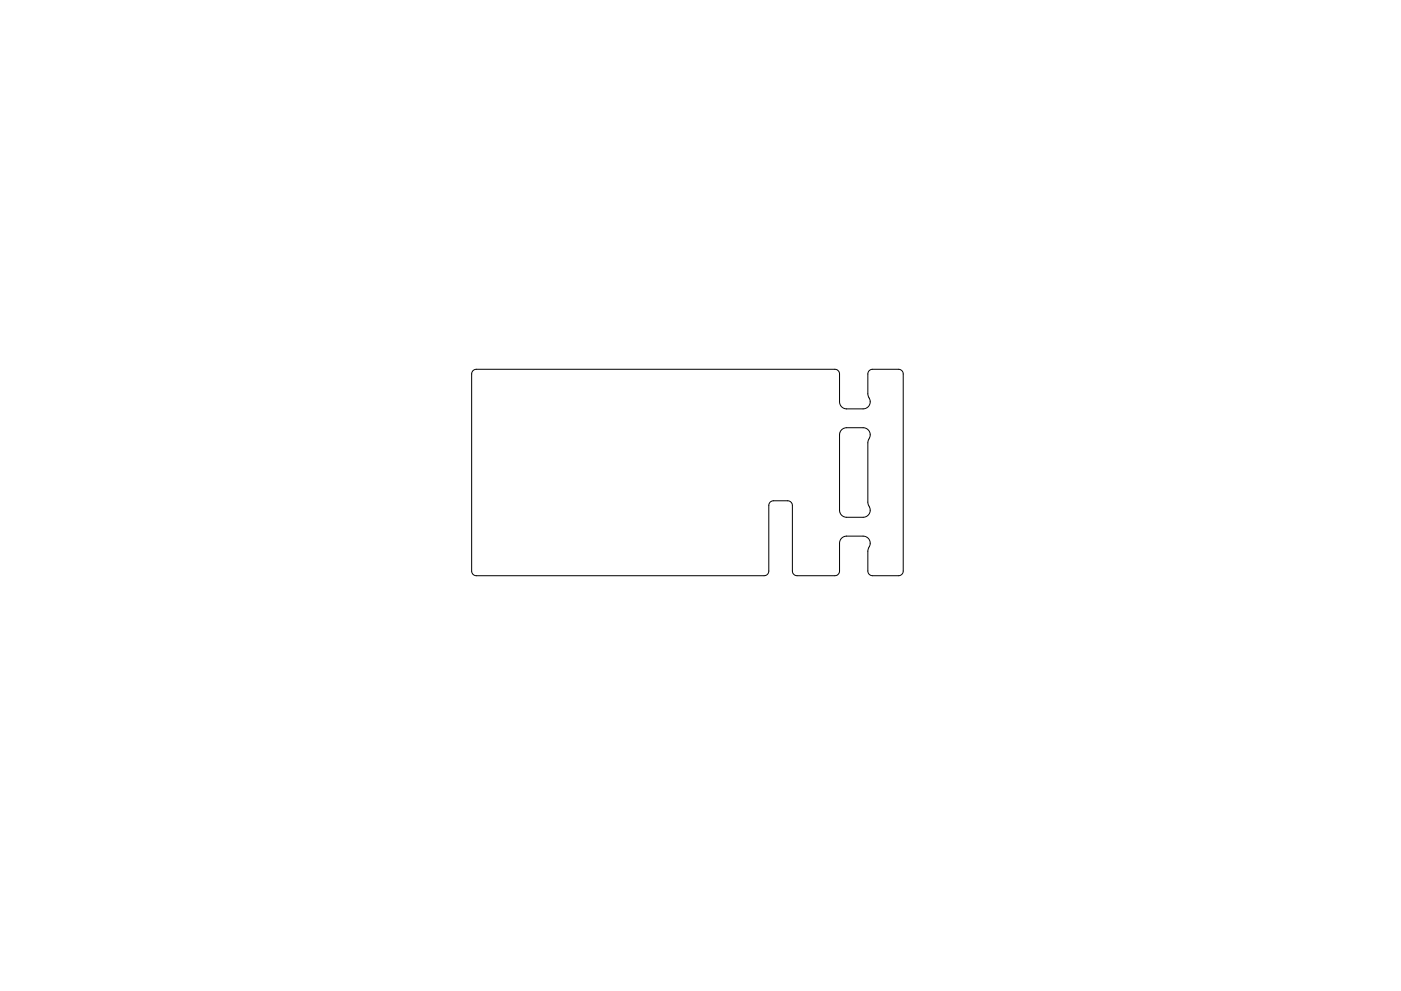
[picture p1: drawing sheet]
<svg xmlns="http://www.w3.org/2000/svg" width="297mm" height="210mm" viewBox="0 0 297 210" stroke-linecap="round" stroke-linejoin="round" font-family="sans-serif">
<path d="M100.3 78.6l.7-.3h76a1 1 0 0 1 1 1v5.9a1.5 1.5 0 0 0 1.5 1.5h3.5a1.59 1.59 0 0 0 1.4-.9 1.59 1.59 0 0 0-.3-1.7l-.1-4.8a1 1 0 0 1 1-1h5.5a1 1 0 0 1 1 1v41.8a1 1 0 0 1-1 1h-5.5a1 1 0 0 1-1-1v-4.5a1.79 1.79 0 0 0-.1-2.6l-.8-.2-3.6-.1a1.5 1.5 0 0 0-1.5 1.5v5.9a1 1 0 0 1-1 1h-8a1 1 0 0 1-1-1v-13.9a1 1 0 0 0-1-1h-3a1 1 0 0 0-1 1v13.9a1 1 0 0 1-1 1h-61a1 1 0 0 1-1-1v-41.8zM178.4 91.2l1-.4 3.6-.1a1.6 1.6 0 0 1 1.4 1.1 1.6 1.6 0 0 1-.3 1.7l-.1 13.3a2.24 2.24 0 0 1 .3 2.2l-.4 .5-.6 .2h-3.8a1.5 1.5 0 0 1-1.5-1.5v-16l.1-.6z" fill="none" stroke="#000" stroke-width=".21"/>
</svg>
